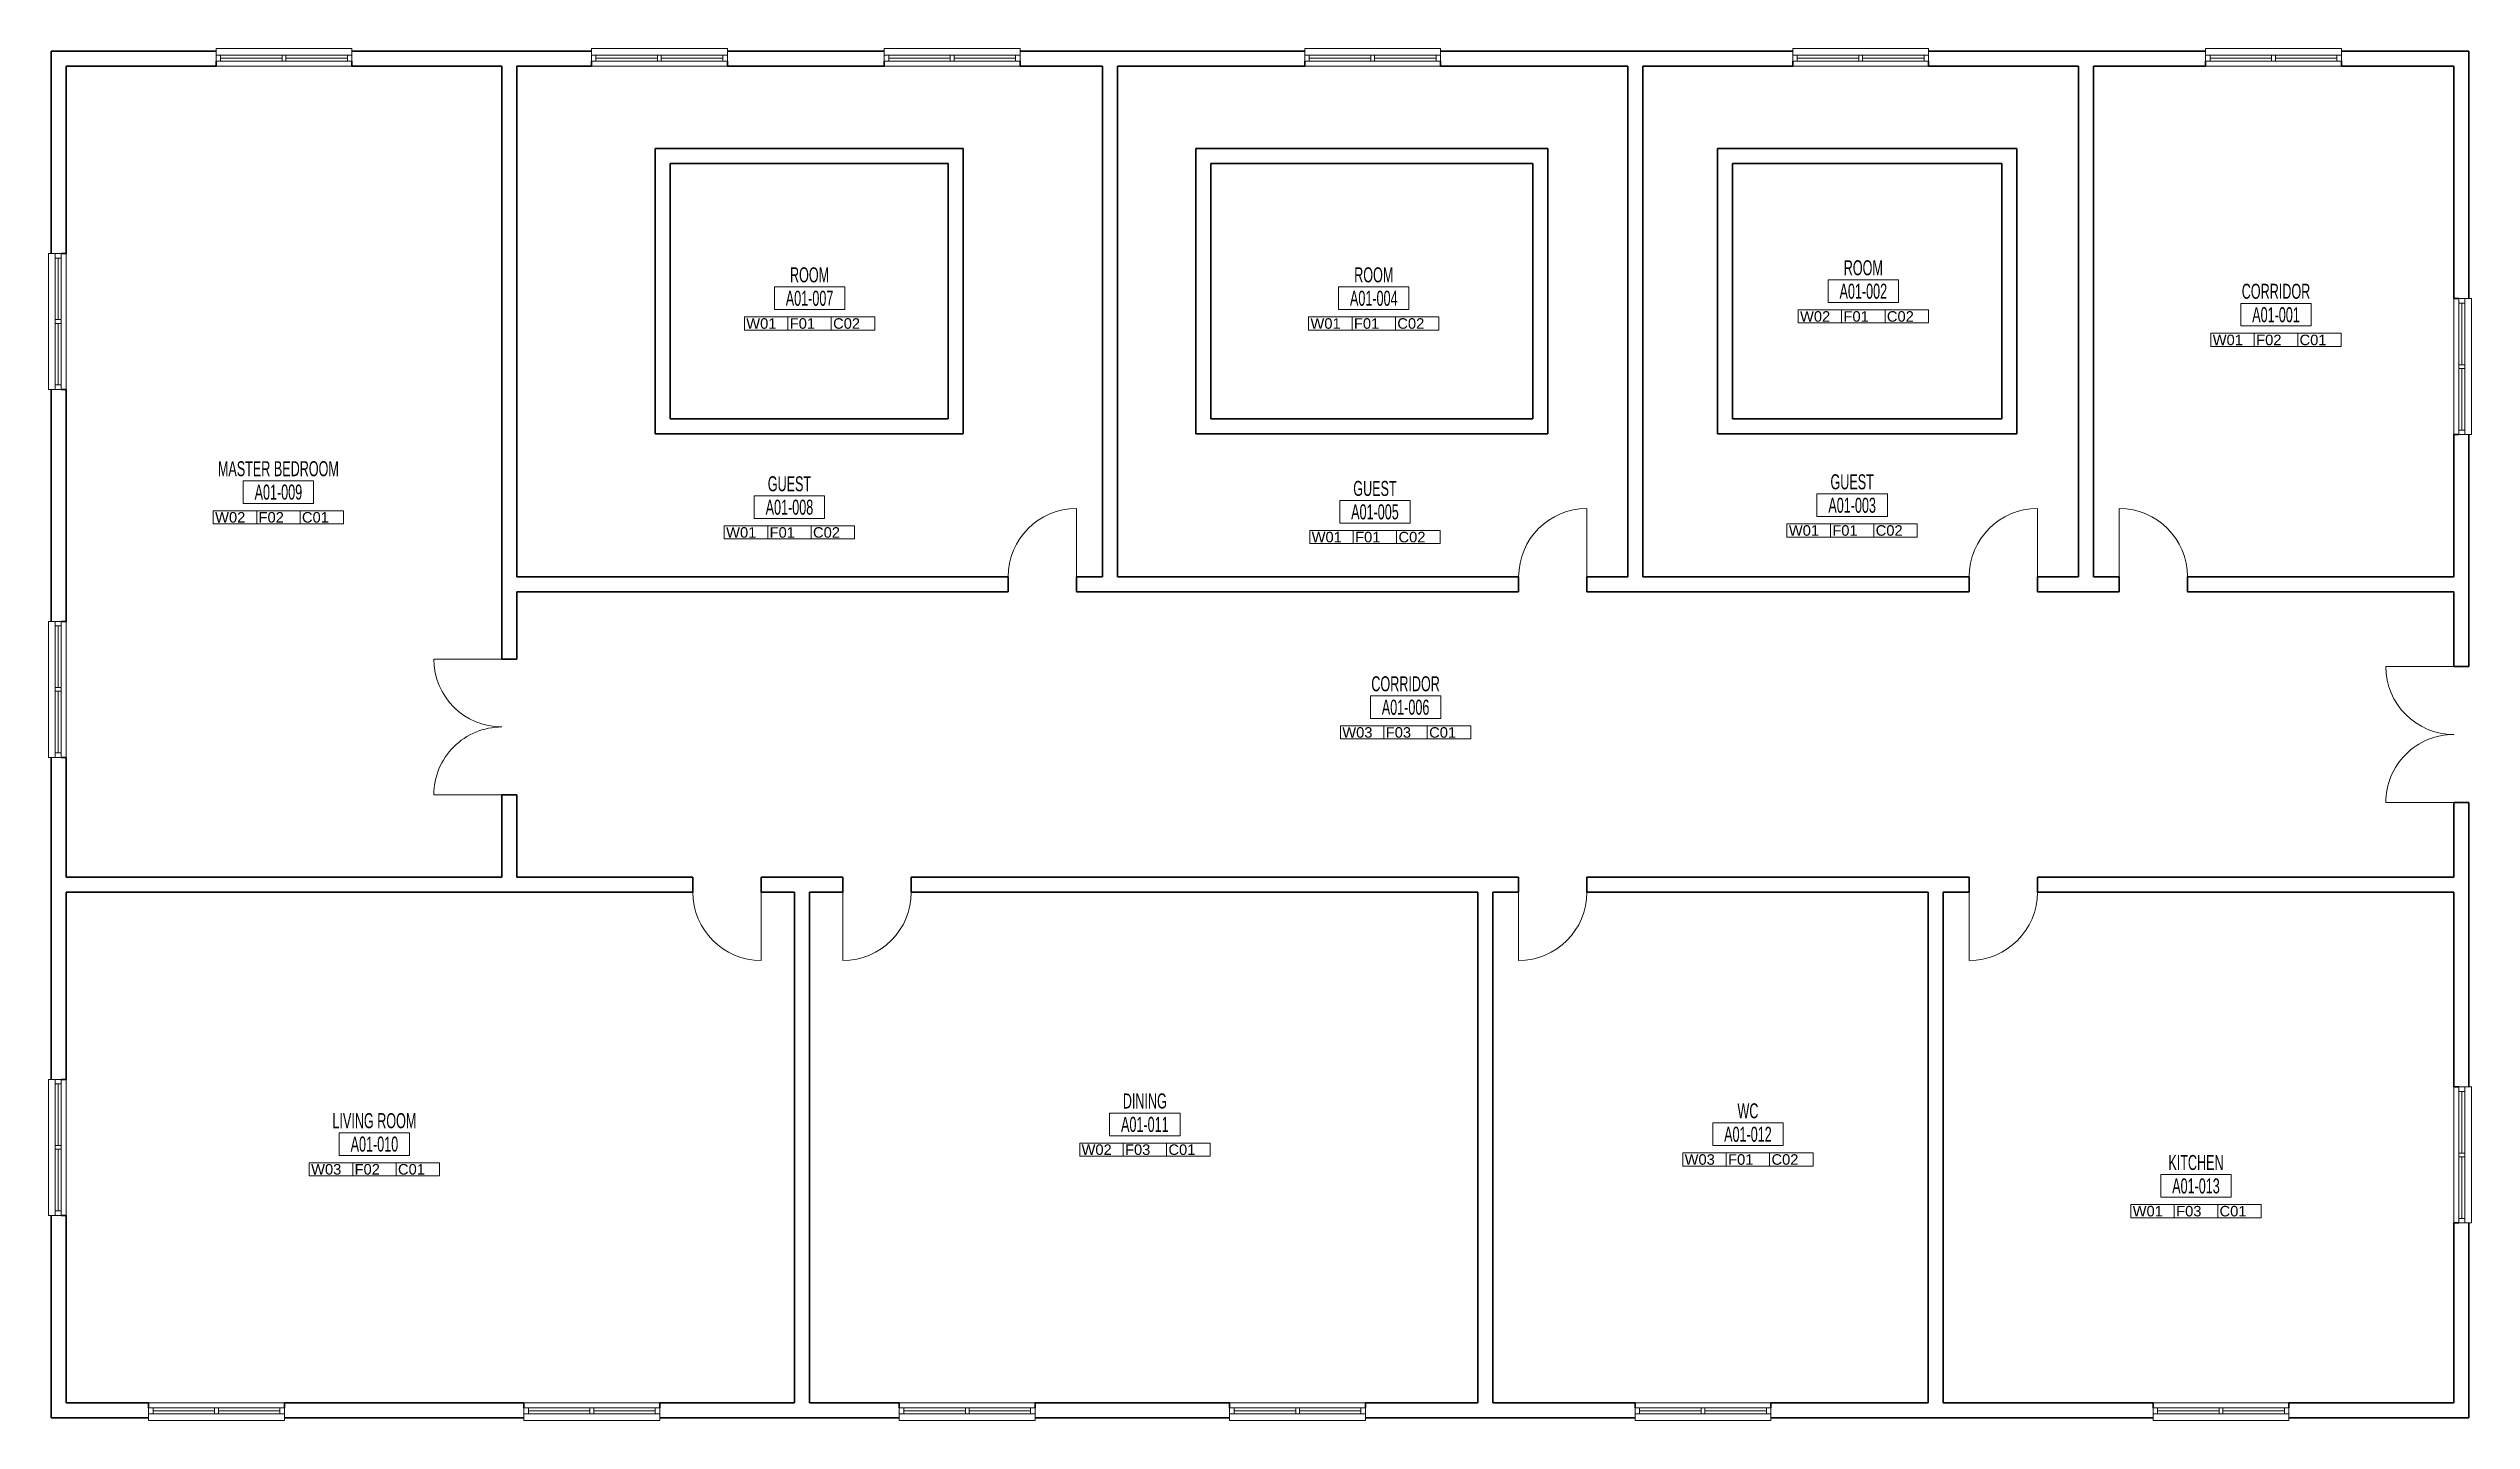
# Model space of a CAD drawing. Header units: centimetres. Extents: x -1418 to 1810, y -878 to 949.
import ezdxf
from ezdxf.enums import TextEntityAlignment as Align

# ---------------------------------------------------------------- set-up
doc = ezdxf.new("R2010")
doc.units = ezdxf.units.CM
doc.linetypes.add('Dash', pattern=[0.6, 0.3, -0.3])
for name, color, linetype, lineweight in [('DOOR', 31, 'Continuous', 9), ('GLAZ', 151, 'Continuous', 9), ('GLAZ-SILL', 1, 'Continuous', 9), ('ROOM NUMBER', 5, 'Continuous', 20), ('ROOM TEXT', 7, 'Continuous', 0), ('WALL', 113, 'Continuous', 9)]:
    doc.layers.add(name, color=color, linetype=linetype, lineweight=lineweight)
doc.styles.add('MAH', font='arial.ttf')

# ---------------------------------------------------------------- blocks, each defined once
blk = doc.blocks.new('Doors_IntDbl_8 - 1810x2110mm-214865-Level 1')
at = {"layer": 'DOOR'}
for p, q in [((-90.5, 10), (-90.5, 100.5)), ((90.5, 10), (90.5, 100.5))]:
    blk.add_line(p, q, dxfattribs=at)
for centre, start, end in [((-90.5, 10), 360, 90), ((90.5, 10), 90, 180)]:
    blk.add_arc(centre, 90.5, start, end, dxfattribs=at)
blk = doc.blocks.new('Doors_IntSgl_2 - 910x2110mm-211888-Level 1')
at = {"layer": 'DOOR'}
blk.add_line((45.5, -10), (45.5, -101), dxfattribs=at)
blk.add_arc((45.5, -10), 91, 180, 270, dxfattribs=at)
blk = doc.blocks.new('Doors_IntSgl_2 - 910x2110mm-211961-Level 1')
at = {"layer": 'DOOR'}
blk.add_line((45.5, 10), (45.5, 101), dxfattribs=at)
blk.add_arc((45.5, 10), 91, 90, 180, dxfattribs=at)
blk = doc.blocks.new('Windows_Dbl_All_Bars - 1810x1210mm-216965-Level 1')
at = {"layer": 'GLAZ'}
for p, q in [((-119, 14.6), (-119, -2.5)), ((62, 14.6), (-119, 14.6)), ((62, 5.8), (-119, 5.8)), ((-113, -2.5), (-113, 5.8)), ((-113, 1.7), (-31, 1.7)), ((-31, -2.5), (-31, 5.8)), ((-26, -2.5), (-26, 5.8)), ((-26, 1.7), (56, 1.7)), ((56, -2.5), (56, 5.8)), ((62, -2.5), (62, 14.6)), ((-119, -2.5), (62, -2.5)), ((-119, -2.5), (62, -2.5))]:
    blk.add_line(p, q, dxfattribs=at)
at = {"layer": 'GLAZ', "linetype": 'Dash'}
for p, q in [((-119, 5.8), (-119, -2.5)), ((62, -2.5), (62, 5.8))]:
    blk.add_line(p, q, dxfattribs=at)
at = {"layer": 'GLAZ-SILL'}
for p, q in [((-119, 14.6), (-119, 10.8)), ((62, 14.6), (-119, 14.6)), ((62, 10.8), (62, 14.6))]:
    blk.add_line(p, q, dxfattribs=at)
blk = doc.blocks.new('*U10')
at = {"layer": 'ROOM NUMBER'}
for points in [[(-46.9, 0), (46.9, 0), (46.9, -30), (-46.9, -30)], [(-86.8, -39.8), (-86.8, -57.3), (86.8, -57.3), (86.8, -39.8)]]:
    blk.add_lwpolyline(points, close=True, dxfattribs=at)
for points in [[(-28.9, -57.3), (-28.9, -39.8)], [(28.9, -57.3), (28.9, -39.8)]]:
    blk.add_lwpolyline(points, dxfattribs=at)
at = {"layer": 'ROOM TEXT', "style": 'MAH', "width": 0.6}
blk.add_attdef('ROOMNAME', text='', height=20, dxfattribs=at).set_placement((0, 16.2), align=Align.MIDDLE_CENTER)
at = {"layer": 'ROOM TEXT', "color": 5, "style": 'MAH', "width": 0.6}
blk.add_attdef('NUMBER', text='', height=20, dxfattribs=at).set_placement((0, -15), align=Align.MIDDLE_CENTER)
at = {"layer": 'ROOM TEXT', "style": 'MAH'}
for tag, p in [('WALL', (-84.3, -55.6)), ('FLOOR', (-26.4, -55.6)), ('CEILING', (31.4, -55.6))]:
    blk.add_attdef(tag, p, '', height=14, dxfattribs=at)
blk = doc.blocks.new('*U13')
at = {"layer": 'ROOM NUMBER'}
for points in [[(-46.9, 0), (46.9, 0), (46.9, -30), (-46.9, -30)], [(-86.8, -39.8), (-86.8, -57.3), (86.8, -57.3), (86.8, -39.8)]]:
    blk.add_lwpolyline(points, close=True, dxfattribs=at)
for points in [[(-28.9, -57.3), (-28.9, -39.8)], [(28.9, -57.3), (28.9, -39.8)]]:
    blk.add_lwpolyline(points, dxfattribs=at)
at = {"layer": 'ROOM TEXT', "style": 'MAH', "width": 0.6}
blk.add_attdef('ROOMNAME', text='', height=20, dxfattribs=at).set_placement((0, 16.2), align=Align.MIDDLE_CENTER)
at = {"layer": 'ROOM TEXT', "color": 5, "style": 'MAH', "width": 0.6}
blk.add_attdef('NUMBER', text='', height=20, dxfattribs=at).set_placement((0, -15), align=Align.MIDDLE_CENTER)
at = {"layer": 'ROOM TEXT', "style": 'MAH'}
for tag, p in [('WALL', (-84.3, -55.6)), ('FLOOR', (-26.4, -55.6)), ('CEILING', (31.4, -55.6))]:
    blk.add_attdef(tag, p, '', height=14, dxfattribs=at)
blk = doc.blocks.new('*U16')
at = {"layer": 'ROOM NUMBER'}
for points in [[(-46.9, 0), (46.9, 0), (46.9, -30), (-46.9, -30)], [(-86.8, -39.8), (-86.8, -57.3), (86.8, -57.3), (86.8, -39.8)]]:
    blk.add_lwpolyline(points, close=True, dxfattribs=at)
for points in [[(-28.9, -57.3), (-28.9, -39.8)], [(28.9, -57.3), (28.9, -39.8)]]:
    blk.add_lwpolyline(points, dxfattribs=at)
at = {"layer": 'ROOM TEXT', "style": 'MAH', "width": 0.6}
blk.add_attdef('ROOMNAME', text='', height=20, dxfattribs=at).set_placement((0, 16.2), align=Align.MIDDLE_CENTER)
at = {"layer": 'ROOM TEXT', "color": 5, "style": 'MAH', "width": 0.6}
blk.add_attdef('NUMBER', text='', height=20, dxfattribs=at).set_placement((0, -15), align=Align.MIDDLE_CENTER)
at = {"layer": 'ROOM TEXT', "style": 'MAH'}
for tag, p in [('WALL', (-84.3, -55.6)), ('FLOOR', (-26.4, -55.6)), ('CEILING', (31.4, -55.6))]:
    blk.add_attdef(tag, p, '', height=14, dxfattribs=at)
blk = doc.blocks.new('*U19')
at = {"layer": 'ROOM NUMBER'}
for points in [[(-46.9, 0), (46.9, 0), (46.9, -30), (-46.9, -30)], [(-86.8, -39.8), (-86.8, -57.3), (86.8, -57.3), (86.8, -39.8)]]:
    blk.add_lwpolyline(points, close=True, dxfattribs=at)
for points in [[(-28.9, -57.3), (-28.9, -39.8)], [(28.9, -57.3), (28.9, -39.8)]]:
    blk.add_lwpolyline(points, dxfattribs=at)
at = {"layer": 'ROOM TEXT', "style": 'MAH', "width": 0.6}
blk.add_attdef('ROOMNAME', text='', height=20, dxfattribs=at).set_placement((0, 16.2), align=Align.MIDDLE_CENTER)
at = {"layer": 'ROOM TEXT', "color": 5, "style": 'MAH', "width": 0.6}
blk.add_attdef('NUMBER', text='', height=20, dxfattribs=at).set_placement((0, -15), align=Align.MIDDLE_CENTER)
at = {"layer": 'ROOM TEXT', "style": 'MAH'}
for tag, p in [('WALL', (-84.3, -55.6)), ('FLOOR', (-26.4, -55.6)), ('CEILING', (31.4, -55.6))]:
    blk.add_attdef(tag, p, '', height=14, dxfattribs=at)

msp = doc.modelspace()

# ---------------------------------------------------------------- linework, layer by layer
at = {"layer": 'WALL', "lineweight": 35}
for p, q in [((-1194.5, 945.5), (-1414, 945.5)), ((-1414, 945.5), (-1414, 676)), ((-694.5, 945.5), (-1013.5, 945.5)), ((-304.5, 945.5), (-513.5, 945.5)), ((255.5, 945.5), (-123.5, 945.5)), ((905.5, 945.5), (436.5, 945.5)), ((1455.5, 945.5), (1086.5, 945.5)), ((1806, 945.5), (1636.5, 945.5)), ((1806, 616), (1806, 945.5)), ((-1394, 925.5), (-1194.5, 925.5)), ((-1394, 676), (-1394, 925.5)), ((-1194.5, 925.5), (-1194.5, 932.2)), ((-1013.5, 932.2), (-1013.5, 925.5)), ((-1013.5, 925.5), (-814, 925.5)), ((-814, 925.5), (-814, 136)), ((-794, 925.5), (-694.5, 925.5)), ((-794, 245.5), (-794, 925.5)), ((-694.5, 925.5), (-694.5, 932.2)), ((-513.5, 932.2), (-513.5, 925.5)), ((-513.5, 925.5), (-304.5, 925.5)), ((-304.5, 925.5), (-304.5, 932.2)), ((-123.5, 932.2), (-123.5, 925.5)), ((-123.5, 925.5), (-14, 925.5)), ((-14, 925.5), (-14, 245.5)), ((6, 925.5), (255.5, 925.5)), ((6, 245.5), (6, 925.5)), ((255.5, 925.5), (255.5, 932.2)), ((436.5, 932.2), (436.5, 925.5)), ((436.5, 925.5), (686, 925.5)), ((686, 925.5), (686, 245.5)), ((706, 925.5), (905.5, 925.5)), ((706, 245.5), (706, 925.5)), ((905.5, 925.5), (905.5, 932.2)), ((1086.5, 932.2), (1086.5, 925.5)), ((1086.5, 925.5), (1286, 925.5)), ((1286, 925.5), (1286, 245.5)), ((1306, 925.5), (1455.5, 925.5)), ((1306, 245.5), (1306, 925.5)), ((1455.5, 925.5), (1455.5, 932.2)), ((1636.5, 932.2), (1636.5, 925.5)), ((1636.5, 925.5), (1786, 925.5)), ((1786, 925.5), (1786, 616)), ((-199.5, 816), (-609.5, 816)), ((-609.5, 816), (-609.5, 436)), ((-199.5, 436), (-199.5, 816)), ((579.2, 816), (110.5, 816)), ((110.5, 816), (110.5, 436)), ((579.2, 436), (579.2, 816)), ((1204.1, 816), (805.2, 816)), ((805.2, 816), (805.2, 436)), ((1204.1, 436), (1204.1, 816)), ((-589.5, 796), (-219.5, 796)), ((-589.5, 456), (-589.5, 796)), ((-219.5, 796), (-219.5, 456)), ((130.5, 796), (559.2, 796)), ((130.5, 456), (130.5, 796)), ((559.2, 796), (559.2, 456)), ((825.2, 796), (1184.1, 796)), ((825.2, 456), (825.2, 796)), ((1184.1, 796), (1184.1, 456)), ((-1400.7, 676), (-1394, 676)), ((1786, 616), (1792.7, 616)), ((-1414, 495), (-1414, 186)), ((-1394, 495), (-1400.7, 495)), ((-1394, 186), (-1394, 495)), ((-219.5, 456), (-589.5, 456)), ((559.2, 456), (130.5, 456)), ((1184.1, 456), (825.2, 456)), ((-609.5, 436), (-199.5, 436)), ((110.5, 436), (579.2, 436)), ((805.2, 436), (1204.1, 436)), ((1786, 435), (1786, 245.5)), ((1792.7, 435), (1786, 435)), ((1806, 126), (1806, 435)), ((-139.5, 245.5), (-794, 245.5)), ((-139.5, 225.5), (-139.5, 245.5)), ((-14, 245.5), (-48.5, 245.5)), ((-48.5, 245.5), (-48.5, 225.5)), ((540.5, 245.5), (6, 245.5)), ((540.5, 225.5), (540.5, 245.5)), ((686, 245.5), (631.5, 245.5)), ((631.5, 245.5), (631.5, 225.5)), ((1140.5, 245.5), (706, 245.5)), ((1140.5, 225.5), (1140.5, 245.5)), ((1286, 245.5), (1231.5, 245.5)), ((1231.5, 245.5), (1231.5, 225.5)), ((1340.5, 245.5), (1306, 245.5)), ((1340.5, 225.5), (1340.5, 245.5)), ((1786, 245.5), (1431.5, 245.5)), ((1431.5, 245.5), (1431.5, 225.5)), ((-794, 136), (-794, 225.5)), ((-794, 225.5), (-139.5, 225.5)), ((-48.5, 225.5), (540.5, 225.5)), ((631.5, 225.5), (1140.5, 225.5)), ((1231.5, 225.5), (1340.5, 225.5)), ((1431.5, 225.5), (1786, 225.5)), ((1786, 225.5), (1786, 126)), ((-1400.7, 186), (-1394, 186)), ((-814, 136), (-794, 136)), ((1786, 126), (1806, 126)), ((-1414, 5), (-1414, -424)), ((-1394, 5), (-1400.7, 5)), ((-1394, -154.5), (-1394, 5)), ((-814, -45), (-814, -154.5)), ((-794, -45), (-814, -45)), ((-794, -154.5), (-794, -45)), ((1786, -55), (1786, -154.5)), ((1806, -55), (1786, -55)), ((1806, -434), (1806, -55)), ((-814, -154.5), (-1394, -154.5)), ((-559.5, -154.5), (-794, -154.5)), ((-559.5, -174.5), (-559.5, -154.5)), ((-359.5, -154.5), (-468.5, -154.5)), ((-468.5, -154.5), (-468.5, -174.5)), ((-359.5, -174.5), (-359.5, -154.5)), ((540.5, -154.5), (-268.5, -154.5)), ((-268.5, -154.5), (-268.5, -174.5)), ((540.5, -174.5), (540.5, -154.5)), ((1140.5, -154.5), (631.5, -154.5)), ((631.5, -154.5), (631.5, -174.5)), ((1140.5, -174.5), (1140.5, -154.5)), ((1786, -154.5), (1231.5, -154.5)), ((1231.5, -154.5), (1231.5, -174.5)), ((-1394, -424), (-1394, -174.5)), ((-1394, -174.5), (-559.5, -174.5)), ((-468.5, -174.5), (-424, -174.5)), ((-424, -174.5), (-424, -854.5)), ((-404, -174.5), (-359.5, -174.5)), ((-404, -854.5), (-404, -174.5)), ((-268.5, -174.5), (486, -174.5)), ((486, -174.5), (486, -854.5)), ((506, -174.5), (540.5, -174.5)), ((506, -854.5), (506, -174.5)), ((631.5, -174.5), (1086, -174.5)), ((1086, -174.5), (1086, -854.5)), ((1106, -174.5), (1140.5, -174.5)), ((1106, -854.5), (1106, -174.5)), ((1231.5, -174.5), (1786, -174.5)), ((1786, -174.5), (1786, -434)), ((-1400.7, -424), (-1394, -424)), ((1786, -434), (1792.7, -434)), ((-1414, -605), (-1414, -874.5)), ((-1394, -605), (-1400.7, -605)), ((-1394, -854.5), (-1394, -605)), ((1786, -615), (1786, -854.5)), ((1792.7, -615), (1786, -615)), ((1806, -874.5), (1806, -615)), ((-1284.5, -854.5), (-1394, -854.5)), ((-1284.5, -861.2), (-1284.5, -854.5)), ((-784.5, -854.5), (-1103.5, -854.5)), ((-1103.5, -854.5), (-1103.5, -861.2)), ((-784.5, -861.2), (-784.5, -854.5)), ((-424, -854.5), (-603.5, -854.5)), ((-603.5, -854.5), (-603.5, -861.2)), ((-284.5, -854.5), (-404, -854.5)), ((-284.5, -861.2), (-284.5, -854.5)), ((155.5, -854.5), (-103.5, -854.5)), ((-103.5, -854.5), (-103.5, -861.2)), ((155.5, -861.2), (155.5, -854.5)), ((486, -854.5), (336.5, -854.5)), ((336.5, -854.5), (336.5, -861.2)), ((695.5, -854.5), (506, -854.5)), ((695.5, -861.2), (695.5, -854.5)), ((1086, -854.5), (876.5, -854.5)), ((876.5, -854.5), (876.5, -861.2)), ((1385.5, -854.5), (1106, -854.5)), ((1385.5, -861.2), (1385.5, -854.5)), ((1786, -854.5), (1566.5, -854.5)), ((1566.5, -854.5), (1566.5, -861.2)), ((-1414, -874.5), (-1284.5, -874.5)), ((-1103.5, -874.5), (-784.5, -874.5)), ((-603.5, -874.5), (-284.5, -874.5)), ((-103.5, -874.5), (155.5, -874.5)), ((336.5, -874.5), (695.5, -874.5)), ((876.5, -874.5), (1385.5, -874.5)), ((1566.5, -874.5), (1806, -874.5))]:
    msp.add_line(p, q, dxfattribs=at)
at = {"layer": 'WALL'}
for p, q in [((-1013.5, 925.5), (-1194.5, 925.5)), ((-513.5, 925.5), (-694.5, 925.5)), ((-123.5, 925.5), (-304.5, 925.5)), ((436.5, 925.5), (255.5, 925.5)), ((1086.5, 925.5), (905.5, 925.5)), ((1636.5, 925.5), (1455.5, 925.5)), ((-1394, 676), (-1394, 495)), ((1786, 435), (1786, 616)), ((-1394, 186), (-1394, 5)), ((-1394, -424), (-1394, -605)), ((1786, -615), (1786, -434)), ((-1284.5, -854.5), (-1103.5, -854.5)), ((-784.5, -854.5), (-603.5, -854.5)), ((-284.5, -854.5), (-103.5, -854.5)), ((155.5, -854.5), (336.5, -854.5)), ((695.5, -854.5), (876.5, -854.5)), ((1385.5, -854.5), (1566.5, -854.5))]:
    msp.add_line(p, q, dxfattribs=at)

# ---------------------------------------------------------------- block references
at = {"layer": 'DOOR'}
for name, p in [('Doors_IntSgl_2 - 910x2110mm-211961-Level 1', (-94, 235.5)), ('Doors_IntSgl_2 - 910x2110mm-211961-Level 1', (586, 235.5)), ('Doors_IntSgl_2 - 910x2110mm-211961-Level 1', (1186, 235.5)), ('Doors_IntSgl_2 - 910x2110mm-211888-Level 1', (-514, -164.5))]:
    msp.add_blockref(name, p, dxfattribs=at)
for name, p, rotation in [('Doors_IntSgl_2 - 910x2110mm-211888-Level 1', (1386, 235.5), 180), ('Doors_IntDbl_8 - 1810x2110mm-214865-Level 1', (-804, 45.5), 89.99999999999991), ('Doors_IntDbl_8 - 1810x2110mm-214865-Level 1', (1796, 35.5), 90), ('Doors_IntSgl_2 - 910x2110mm-211961-Level 1', (-314, -164.5), 180), ('Doors_IntSgl_2 - 910x2110mm-211961-Level 1', (586, -164.5), 180), ('Doors_IntSgl_2 - 910x2110mm-211961-Level 1', (1186, -164.5), 180)]:
    msp.add_blockref(name, p, dxfattribs=dict(at, rotation=rotation))
at = {"layer": 'GLAZ'}
for p in [(-1075.5, 934.6), (-575.5, 934.6), (-185.5, 934.6), (374.5, 934.6), (1024.5, 934.6), (1574.5, 934.6)]:
    msp.add_blockref('Windows_Dbl_All_Bars - 1810x1210mm-216965-Level 1', p, dxfattribs=at)
for p, rotation in [((-1403.2, 614), 90), ((1795.1, 497), 270), ((-1403.2, 124), 90), ((-1403.2, -486), 90), ((1795.1, -553), 270), ((-1222.5, -863.7), 180), ((-722.5, -863.7), 180), ((-222.5, -863.7), 180), ((217.5, -863.7), 180), ((757.5, -863.7), 180), ((1447.5, -863.7), 180)]:
    msp.add_blockref('Windows_Dbl_All_Bars - 1810x1210mm-216965-Level 1', p, dxfattribs=dict(at, rotation=rotation))
at = {"layer": 'ROOM TEXT'}
for name, p, values in [('*U16', (-404, 631.5), {'ROOMNAME': 'ROOM', 'NUMBER': 'A01-007', 'CEILING': 'C02', 'FLOOR': 'F01', 'WALL': 'W01'}), ('*U16', (347.5, 631.5), {'ROOMNAME': 'ROOM', 'NUMBER': 'A01-004', 'CEILING': 'C02', 'FLOOR': 'F01', 'WALL': 'W01'}), ('*U16', (999.6, 640.9), {'ROOMNAME': 'ROOM', 'NUMBER': 'A01-002', 'CEILING': 'C02', 'FLOOR': 'F01', 'WALL': 'W02'}), ('*U13', (1549.3, 609.6), {'ROOMNAME': 'CORRIDOR', 'NUMBER': 'A01-001', 'CEILING': 'C01', 'FLOOR': 'F02', 'WALL': 'W01'}), ('*U16', (-1111.5, 373.3), {'ROOMNAME': 'MASTER BEDROOM', 'NUMBER': 'A01-009', 'CEILING': 'C01', 'FLOOR': 'F02', 'WALL': 'W02'}), ('*U19', (-430.8, 353.2), {'ROOMNAME': 'GUEST', 'NUMBER': 'A01-008', 'CEILING': 'C02', 'FLOOR': 'F01', 'WALL': 'W01'}), ('*U19', (349.1, 347), {'ROOMNAME': 'GUEST', 'NUMBER': 'A01-005', 'CEILING': 'C02', 'FLOOR': 'F01', 'WALL': 'W01'}), ('*U19', (984.7, 355.8), {'ROOMNAME': 'GUEST', 'NUMBER': 'A01-003', 'CEILING': 'C02', 'FLOOR': 'F01', 'WALL': 'W01'}), ('*U10', (389.9, 86.8), {'ROOMNAME': 'CORRIDOR', 'NUMBER': 'A01-006', 'CEILING': 'C01', 'FLOOR': 'F03', 'WALL': 'W03'}), ('*U16', (42.6, -468.9), {'ROOMNAME': 'DINING', 'NUMBER': 'A01-011', 'CEILING': 'C01', 'FLOOR': 'F03', 'WALL': 'W02'}), ('*U16', (-983.6, -495.1), {'ROOMNAME': 'LIVING ROOM', 'NUMBER': 'A01-010', 'CEILING': 'C01', 'FLOOR': 'F02', 'WALL': 'W03'}), ('*U16', (845.9, -482), {'ROOMNAME': 'WC', 'NUMBER': 'A01-012', 'CEILING': 'C02', 'FLOOR': 'F01', 'WALL': 'W03'}), ('*U16', (1442.7, -550.8), {'ROOMNAME': 'KITCHEN', 'NUMBER': 'A01-013', 'CEILING': 'C01', 'FLOOR': 'F03', 'WALL': 'W01'})]:
    msp.add_blockref(name, p, dxfattribs=at).add_auto_attribs(values)

doc.saveas('drawing.dxf')
